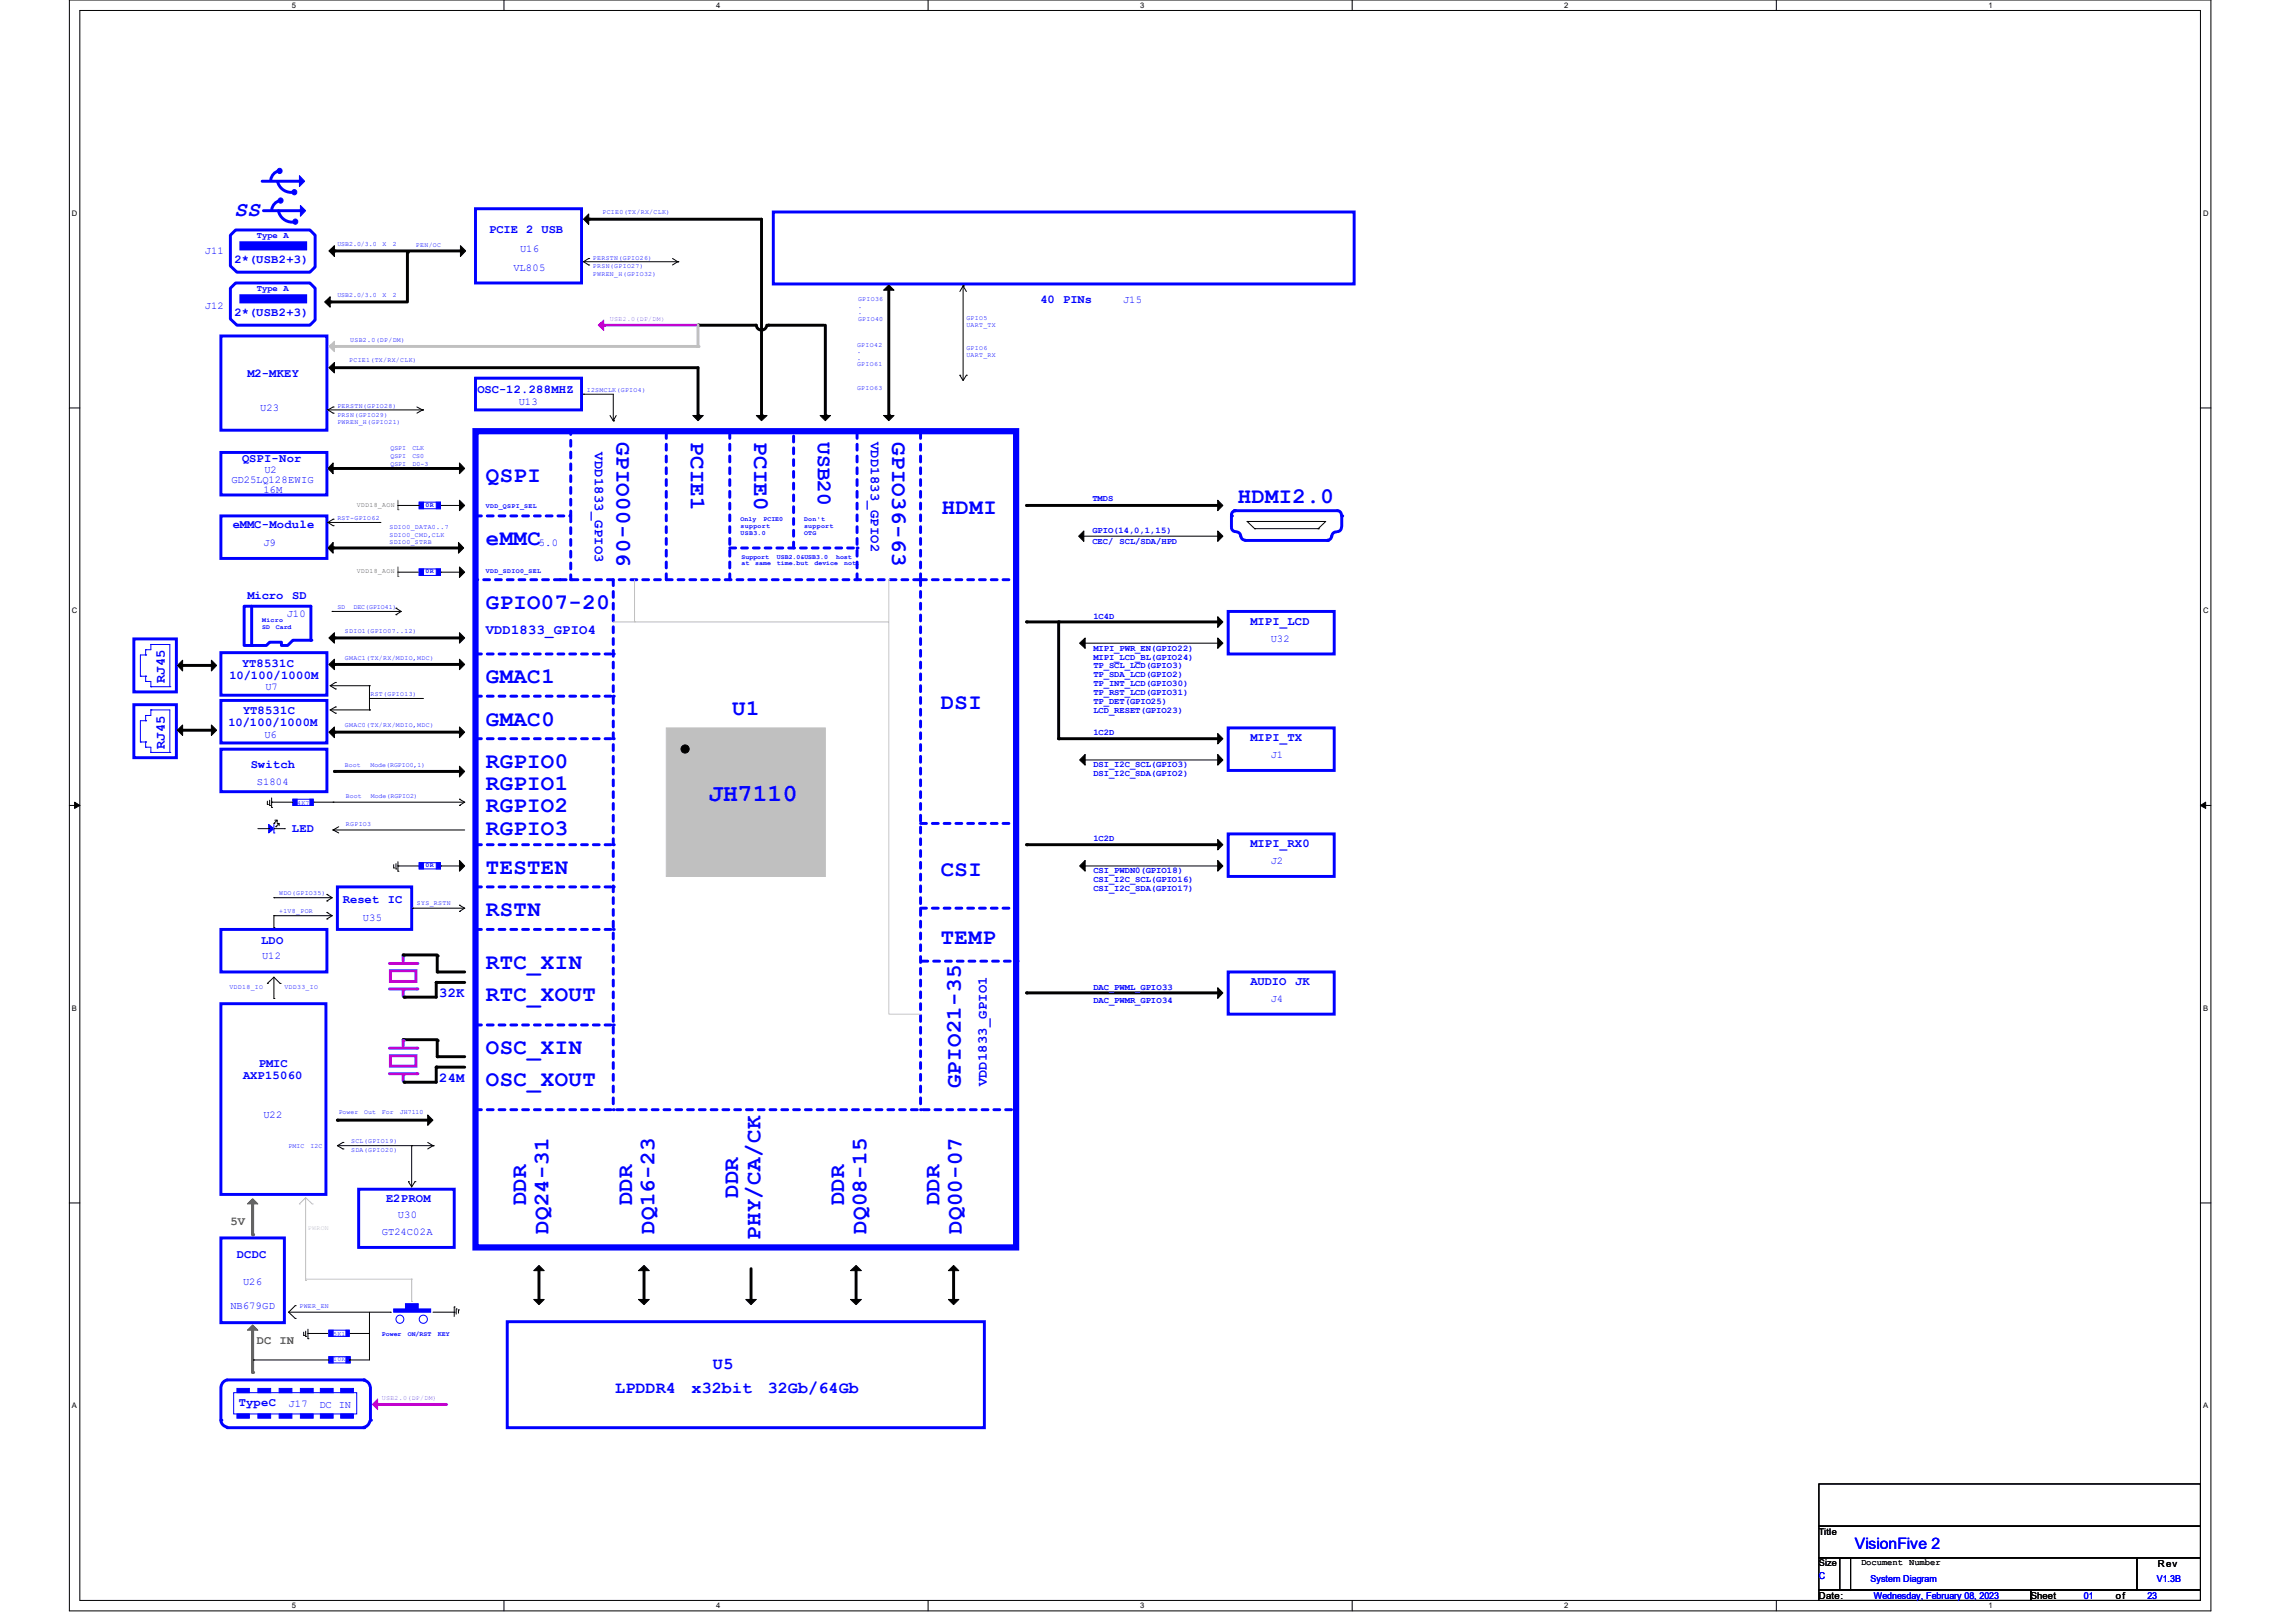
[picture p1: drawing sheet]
<svg xmlns="http://www.w3.org/2000/svg" width="297mm" height="210mm" viewBox="0 0 297 210" stroke-linecap="round" stroke-linejoin="round" font-family="sans-serif">
<defs><g id="words">
<text font-size="3.2" fill="#00f" x="91.7" y="103.7">JH7110</text>
<g font-size="2.9" fill="#00f">
<text x="79.8" y="57.2" transform="rotate(90 79.8 57.2)">GPIO00-06</text>
<text x="89.4" y="57.2" transform="rotate(90 89.4 57.2)">PCIE1</text>
<text x="97.6" y="57.2" transform="rotate(90 97.6 57.2)">PCIE0</text>
<text x="115.4" y="57.2" transform="rotate(90 115.4 57.2)">GPIO36-63</text>
<text x="62.9" y="62.3">QSPI</text>
<text x="160.1" y="65.1">HDMI2.0</text>
<text x="62.9" y="70.6">eMMC</text>
<text x="121.8" y="66.5">HDMI</text>
<text x="62.9" y="78.8">GPIO07-20</text>
<text x="62.9" y="88.4">GMAC1</text>
<text x="62.9" y="93.9">GMAC0</text>
<text x="94.7" y="92.5">U1</text>
<text x="121.7" y="91.7">DSI</text>
<text x="62.9" y="99.4">RGPIO0</text>
<text x="62.9" y="102.2">RGPIO1</text>
<text x="62.9" y="105.1">RGPIO2</text>
<text x="62.9" y="108">RGPIO3</text>
<text x="62.9" y="113.1">TESTEN</text>
<text x="121.7" y="113.4">CSI</text>
<text x="62.9" y="118.6">RSTN</text>
<text x="62.9" y="125.4">RTC_XIN</text>
<text x="121.7" y="122.1">TEMP</text>
<text x="62.9" y="129.5">RTC_XOUT</text>
<text x="62.9" y="136.4">OSC_XIN</text>
<text x="62.9" y="140.5">OSC_XOUT</text>
<text x="124.3" y="140.8" transform="rotate(-90 124.3 140.8)">GPIO21-35</text>
<text x="68.1" y="156" transform="rotate(-90 68.1 156)">DDR</text>
<text x="81.8" y="156" transform="rotate(-90 81.8 156)">DDR</text>
<text x="95.5" y="155" transform="rotate(-90 95.5 155)">DDR</text>
<text x="109.2" y="156" transform="rotate(-90 109.2 156)">DDR</text>
<text x="121.5" y="156" transform="rotate(-90 121.5 156)">DDR</text>
<text x="71" y="159.6" transform="rotate(-90 71 159.6)">DQ24-31</text>
<text x="84.7" y="159.6" transform="rotate(-90 84.7 159.6)">DQ16-23</text>
<text x="98.4" y="160.4" transform="rotate(-90 98.4 160.4)">PHY/CA/CK</text>
<text x="112.1" y="159.6" transform="rotate(-90 112.1 159.6)">DQ08-15</text>
<text x="124.4" y="159.6" transform="rotate(-90 124.4 159.6)">DQ00-07</text>
</g>
<g font-size="2.7" fill="#00f">
<text x="30.4" y="27.9">SS</text>
<text x="105.8" y="57.2" transform="rotate(90 105.8 57.2)">USB20</text>
</g>
<g font-size="2.2" fill="#00f">
<text x="92.2" y="177.2">U5</text>
<text x="79.6" y="180.2">LPDDR4</text>
<text x="89.5" y="180.2">x32bit</text>
<text x="99.3" y="180.2">32Gb/64Gb</text>
</g>
<text font-size="2" fill="#00f" x="239.9" y="200.5">VisionFive 2</text>
<g font-size="1.8" fill="#00f">
<text x="77" y="58.5" transform="rotate(90 77 58.5)">VDD1833_GPIO3</text>
<text x="112.6" y="57.2" transform="rotate(90 112.6 57.2)">VDD1833_GPIO2</text>
<text x="62.9" y="82">VDD1833_GPIO4</text>
<text x="21.3" y="88.4" transform="rotate(-90 21.3 88.4)">RJ45</text>
<text x="21.3" y="96.9" transform="rotate(-90 21.3 96.9)">RJ45</text>
<text x="56.8" y="129.1">32K</text>
<text x="56.8" y="140">24M</text>
<text x="127.6" y="140.6" transform="rotate(-90 127.6 140.6)">VDD1833_GPIO1</text>
</g>
<g font-size="1.6" fill="#00f">
<text x="30.4" y="34">2*(USB2+3)</text>
<text x="63.3" y="30.2">PCIE 2 USB</text>
<text x="30.4" y="40.9">2*(USB2+3)</text>
<text x="134.6" y="39.2">40</text>
<text x="137.5" y="39.2">PINs</text>
<text x="32" y="48.7">M2-MKEY</text>
<text x="61.8" y="50.9">OSC-12.288MHZ</text>
<text x="31.3" y="59.8">QSPI-Nor</text>
<text x="30.1" y="68.3">eMMC-Module</text>
<text x="32" y="77.5">Micro</text>
<text x="37.8" y="77.5">SD</text>
<text x="161.8" y="80.8">MIPI_LCD</text>
<text x="29.7" y="87.8">10/100/1000M</text>
<text x="31.3" y="86.3">YT8531C</text>
<text x="29.5" y="94">10/100/1000M</text>
<text x="31.5" y="92.5">YT8531C</text>
<text x="161.8" y="95.9">MIPI_TX</text>
<text x="32.4" y="99.4">Switch</text>
<text x="37.8" y="107.7">LED</text>
<text x="161.8" y="109.6">MIPI_RX0</text>
<text x="44.4" y="116.9">Reset</text>
<text x="50.2" y="116.9">IC</text>
<text x="33.8" y="122.1">LDO</text>
<text x="161.8" y="127.4">AUDIO</text>
<text x="167.6" y="127.4">JK</text>
<text x="31.5" y="139.6">AXP15060</text>
<text x="33.5" y="138">PMIC</text>
<text x="50" y="155.6">E2PROM</text>
<text x="30.6" y="162.8">DCDC</text>
<text x="30.9" y="181.9">TypeC</text>
</g>
<g font-size="1.6" fill="#f00">
<text x="29.8" y="158.5">5V</text>
<text x="33.2" y="173.9">DC IN</text>
</g>
<g font-size="1.4" fill="#00f">
<text x="26.5" y="32.8">J11</text>
<text x="66.4" y="35">VL805</text>
<text x="67.3" y="32.6">U16</text>
<text x="26.5" y="40">J12</text>
<text x="145.3" y="39.2">J15</text>
<text x="33.7" y="53.1">U23</text>
<text x="67.1" y="52.4">U13</text>
<text x="29.9" y="62.4">GD25LQ128EWIG</text>
<text x="34.1" y="63.8">16M</text>
<text x="34.2" y="61.2">U2</text>
<text x="34.1" y="70.7">J9</text>
<text x="69.7" y="70.7">5.0</text>
<text x="37.1" y="79.8">J10</text>
<text x="164.4" y="83">U32</text>
<text x="34.3" y="89.3">U7</text>
<text x="34.2" y="95.5">U6</text>
<text x="33.2" y="101.5">S1804</text>
<text x="164.4" y="98.1">J1</text>
<text x="164.4" y="111.8">J2</text>
<text x="46.9" y="119.2">U35</text>
<text x="33.9" y="124">U12</text>
<text x="164.4" y="129.6">J4</text>
<text x="34.1" y="144.6">U22</text>
<text x="49.4" y="159.8">GT24C02A</text>
<text x="51.5" y="157.6">U30</text>
<text x="31.5" y="166.3">U26</text>
<text x="29.8" y="169.4">NB679GD</text>
<text x="37.3" y="182">J17</text>
<text x="41.3" y="182.2">DC IN</text>
</g>
<g font-size="1.2">
<text x="235.3" y="198.6">Title</text>
<text x="235.3" y="202.7">Size</text>
<text x="279.1" y="202.7">Rev</text>
<text x="235.3" y="206.9">Date:</text>
<text x="262.7" y="206.9">Sheet</text>
<text x="273.7" y="206.9">of</text>
</g>
<g font-size="1.2" fill="#00f">
<text x="235.3" y="204.4">C</text>
<text x="242" y="204.7">System Diagram</text>
<text x="242.4" y="206.9">Wednesday, February 08, 2023</text>
<text x="269.6" y="206.9">01</text>
<text x="277.8" y="206.9">23</text>
<text x="279" y="204.7">V1.3B</text>
</g>
<g font-size="1.1" fill="#00f">
<text x="33.2" y="30.9">Type A</text>
<text x="33.2" y="37.7">Type A</text>
<text x="141.3" y="64.9">TMDS</text>
<text x="141.3" y="69">GPIO(14,0,1,15)</text>
<text x="141.3" y="70.4">CEC/ SCL/SDA/HPD</text>
<text x="141.4" y="80.1">1C4D</text>
<text x="141.4" y="84.2">MIPI_PWR_EN(GPIO22)</text>
<text x="141.4" y="85.3">MIPI_LCD_BL(GPIO24)</text>
<text x="141.4" y="86.5">TP_SCL_LCD(GPIO3)</text>
<text x="141.4" y="87.6">TP_SDA_LCD(GPIO2)</text>
<text x="141.4" y="88.8">TP_INT_LCD(GPIO30)</text>
<text x="141.4" y="89.9">TP_RST_LCD(GPIO31)</text>
<text x="141.4" y="91.1">TP_DET(GPIO25)</text>
<text x="141.4" y="92.2">LCD_RESET(GPIO23)</text>
<text x="141.4" y="95.2">1C2D</text>
<text x="141.4" y="99.3">DSI_I2C_SCL(GPIO3)</text>
<text x="141.4" y="100.5">DSI_I2C_SDA(GPIO2)</text>
<text x="141.4" y="113">CSI_PWDN0(GPIO18)</text>
<text x="141.4" y="108.9">1C2D</text>
<text x="141.4" y="114.2">CSI_I2C_SCL(GPIO16)</text>
<text x="141.4" y="115.3">CSI_I2C_SDA(GPIO17)</text>
<text x="141.4" y="128.1">DAC_PWML_GPIO33</text>
<text x="141.4" y="129.8">DAC_PWMR_GPIO34</text>
</g>
<text font-size="1.1" x="240.7" y="202.6">Document Number</text>
<g font-size="1">
<text x="37.8" y="1">5</text>
<text x="92.6" y="1">4</text>
<text x="147.5" y="1">3</text>
<text x="202.4" y="1">2</text>
<text x="257.2" y="1">1</text>
<text x="9.3" y="27.9">D</text>
<text x="285" y="27.9">D</text>
<text x="9.3" y="79.4">C</text>
<text x="285" y="79.4">C</text>
<text x="9.3" y="130.8">B</text>
<text x="285" y="130.8">B</text>
<text x="9.3" y="182.2">A</text>
<text x="285" y="182.2">A</text>
<text x="37.8" y="208.1">5</text>
<text x="92.6" y="208.1">4</text>
<text x="147.5" y="208.1">3</text>
<text x="202.4" y="208.1">2</text>
<text x="257.2" y="208.1">1</text>
</g>
<g font-size=".8" fill="#00f">
<text x="77.9" y="27.7">PCIE0(TX/RX/CLK)</text>
<text x="43.6" y="31.8">USB2.0/3.0</text>
<text x="49.5" y="31.8">X</text>
<text x="50.8" y="31.8">2</text>
<text x="53.8" y="32">PEN/OC</text>
<text x="76.7" y="33.6">PERSTN(GPIO26)</text>
<text x="76.7" y="34.7">PRSN(GPIO27)</text>
<text x="76.7" y="35.7">PWREN_H(GPIO32)</text>
<text x="43.6" y="38.4">USB2.0/3.0</text>
<text x="49.5" y="38.4">X</text>
<text x="50.8" y="38.4">2</text>
<text x="111" y="39">GPIO36</text>
<text x="111" y="39.8">.</text>
<text x="111" y="40.7">.</text>
<text x="111" y="41.5">GPIO40</text>
<text x="125" y="41.4">GPIO5</text>
<text x="45.2" y="46.9">PCIE1(TX/RX/CLK)</text>
<text x="45.3" y="44.2">USB2.0(DP/DM)</text>
<text x="110.9" y="44.9">GPIO42</text>
<text x="110.9" y="45.7">.</text>
<text x="110.9" y="46.6">.</text>
<text x="110.9" y="47.4">GPIO61</text>
<text x="125" y="42.3">UART_TX</text>
<text x="125" y="45.3">GPIO6</text>
<text x="125" y="46.1">UART_RX</text>
<text x="43.6" y="52.8">PERSTN(GPIO28)</text>
<text x="43.6" y="53.9">PRSN(GPIO29)</text>
<text x="75.9" y="50.8">I2SMCLK(GPIO4)</text>
<text x="110.9" y="50.5">GPIO63</text>
<text x="43.6" y="54.9">PWREN_H(GPIO21)</text>
<text x="50.5" y="58.3">QSPI</text>
<text x="50.5" y="59.3">QSPI</text>
<text x="53.3" y="58.3">CLK</text>
<text x="53.3" y="59.3">CS0</text>
<text x="50.5" y="60.2">QSPI</text>
<text x="53.4" y="60.2">D0-3</text>
<text x="55" y="65.6">0R</text>
<text x="62.9" y="65.7">VDD_QSPI_SEL</text>
<text x="43.6" y="67.4">RST-GPIO62</text>
<text x="50.4" y="70.4">SDIO0_STRB</text>
<text x="50.4" y="68.5">SDIO0_DATA0..7</text>
<text x="50.4" y="69.4">SDIO0_CMD,CLK</text>
<text x="95.8" y="67.5">Only</text>
<text x="95.8" y="68.3">support</text>
<text x="95.8" y="69.2">USB3.0</text>
<text x="98.8" y="67.5">PCIE0</text>
<text x="104" y="67.5">Don't</text>
<text x="104" y="68.3">support</text>
<text x="104" y="69.2">OTG</text>
<text x="55" y="74.2">0R</text>
<text x="62.9" y="74.1">VDD_SDIO0_SEL</text>
<text x="95.9" y="72.3">Support</text>
<text x="95.9" y="73.2">at</text>
<text x="97.7" y="73.2">same</text>
<text x="100.5" y="73.2">time.but</text>
<text x="100.5" y="72.3">USB2.0&amp;USB3.0</text>
<text x="105.4" y="73.2">device</text>
<text x="108.2" y="72.3">host</text>
<text x="109.2" y="73.2">not.</text>
<text x="33.9" y="80.5">Micro</text>
<text x="33.9" y="81.4">SD</text>
<text x="35.7" y="81.4">Card</text>
<text x="43.6" y="78.9">SD</text>
<text x="44.6" y="81.9">SDIO1(GPIO07..12)</text>
<text x="45.7" y="78.9">DEC(GPIO41)</text>
<text x="44.6" y="85.3">GMAC1(TX/RX/MDIO,MDC)</text>
<text x="44.6" y="94.1">GMAC0(TX/RX/MDIO,MDC)</text>
<text x="47.9" y="90">RST(GPIO13)</text>
<text x="44.6" y="99.2">Boot</text>
<text x="47.9" y="99.2">Mode(RGPIO0,1)</text>
<text x="38.4" y="104.1">4K7</text>
<text x="44.7" y="103.3">Boot</text>
<text x="44.7" y="106.8">RGPIO3</text>
<text x="48" y="103.3">Mode(RGPIO2)</text>
<text x="55" y="112.2">0R</text>
<text x="36.1" y="118.1">+1V8_POR</text>
<text x="36.1" y="115.8">WDO(GPIO35)</text>
<text x="53.9" y="117.1">SYS_RSTN</text>
<text x="29.7" y="128">VDD18_IO</text>
<text x="36.8" y="128">VDD33_IO</text>
<text x="37.3" y="148.5">PMIC</text>
<text x="40.2" y="148.5">I2C</text>
<text x="43.8" y="144.2">Power</text>
<text x="45.4" y="147.9">SCL(GPIO19)</text>
<text x="45.4" y="149.1">SDA(GPIO20)</text>
<text x="47.1" y="144.2">Out</text>
<text x="49.4" y="144.2">For</text>
<text x="51.7" y="144.2">JH7110</text>
<text x="38.7" y="169.3">PWER_EN</text>
<text x="43.1" y="172.8">5K1</text>
<text x="49.4" y="172.8">Power</text>
<text x="52.7" y="172.8">ON/RST</text>
<text x="56.6" y="172.8">KEY</text>
<text x="43.1" y="176.1">10K</text>
</g>
<g font-size=".8" fill="#f0f">
<text x="78.9" y="41.6">USB2.0(DP/DM)</text>
<text x="49.4" y="181.2">USB2.0(DP/DM)</text>
</g>
<g font-size=".8" fill="#f00">
<text x="46.1" y="65.6">VDD18_AON</text>
<text x="46.1" y="74.2">VDD18_AON</text>
</g>
</g></defs>
<path d="M9 0h277v208.4h-277zM10.3 1.4h274.3v205.7h-274.3z" fill="none" stroke="#000" stroke-width=".13"/>
<g fill="#fff">
<path d="M37.8 .1h.5v1.1h-.5z"/>
<path d="M37.8 207.2h.5v1.1h-.5z"/>
</g>
<path d="M65.2 0v1.4M65.2 207.1v1.3" fill="none" stroke="#000" stroke-width=".13"/>
<g fill="#fff">
<path d="M92.6 .1h.6v1.1h-.6z"/>
<path d="M92.6 207.2h.6v1.1h-.6z"/>
</g>
<path d="M120.1 0v1.4M120.1 207.1v1.3" fill="none" stroke="#000" stroke-width=".13"/>
<g fill="#fff">
<path d="M147.5 .1h.5v1.1h-.5z"/>
<path d="M147.5 207.2h.5v1.1h-.5z"/>
</g>
<path d="M174.9 0v1.4M174.9 207.1v1.3" fill="none" stroke="#000" stroke-width=".13"/>
<g fill="#fff">
<path d="M202.4 .1h.5v1.1h-.5z"/>
<path d="M202.4 207.2h.5v1.1h-.5z"/>
</g>
<path d="M229.8 0v1.4M229.8 207.1v1.3" fill="none" stroke="#000" stroke-width=".13"/>
<g fill="#fff">
<path d="M257.2 .1h.6v1.1h-.6z"/>
<path d="M257.2 207.2h.6v1.1h-.6z"/>
<path d="M9.3 27.1h.7v1.1h-.7z"/>
<path d="M285 27.1h.7v1.1h-.7z"/>
<path d="M9.3 78.5h.7v1.1h-.7z"/>
<path d="M285 78.5h.7v1.1h-.7z"/>
</g>
<path d="M9 52.8h1.3M284.6 52.8h1.4" fill="none" stroke="#000" stroke-width=".13"/>
<g fill="#fff">
<path d="M9.3 129.9h.6v1.1h-.6z"/>
<path d="M285 129.9h.6v1.1h-.6z"/>
</g>
<path d="M9 104.2h1.3M284.6 104.2h1.4" fill="none" stroke="#000" stroke-width=".13"/>
<path d="M9.7 103.8l.6 .4-.6 .4zM284.6 104.2l.7-.4v.8z" fill="#000" stroke="#000" stroke-width=".13"/>
<g fill="#fff">
<path d="M9.3 181.4h.6v1.1h-.6z"/>
<path d="M285 181.4h.6v1.1h-.6z"/>
</g>
<path d="M9 155.7h1.3M284.6 155.7h1.4" fill="none" stroke="#000" stroke-width=".13"/>
<path d="M94.4 70.9h16.5" fill="none" stroke="#00f" stroke-width=".38" stroke-dasharray=".8"/>
<circle cx="110.9" cy="70.9" r=".19" fill="#00f" stroke-dasharray=".8"/>
<circle cx="89.6" cy="97.6" r=".67" fill="#400000" stroke="#400000" stroke-width=".13"/>
<path d="M65.6 171h61.7v13.7h-61.7z" fill="none" stroke="#00f" stroke-width=".38"/>
<path d="M73.8 66.8v8.2" fill="none" stroke="#00f" stroke-width=".38" stroke-dasharray=".8"/>
<circle cx="73.8" cy="75" r=".19" fill="#00f" stroke-dasharray=".8"/>
<path d="M61.5 66.8h12.3v-11M86.2 75v-19.2" fill="none" stroke="#00f" stroke-width=".38" stroke-dasharray=".8"/>
<circle cx="86.2" cy="55.8" r=".19" fill="#00f" stroke-dasharray=".8"/>
<path d="M61.5 55.8h69.9v105.6h-69.9z" fill="none" stroke="#00f" stroke-width=".8"/>
<path d="M94.4 75v-19.2" fill="none" stroke="#00f" stroke-width=".38" stroke-dasharray=".8"/>
<circle cx="94.4" cy="55.8" r=".19" fill="#00f" stroke-dasharray=".8"/>
<path d="M110.9 75v-19.2" fill="none" stroke="#00f" stroke-width=".38" stroke-dasharray=".8"/>
<circle cx="110.9" cy="55.8" r=".19" fill="#00f" stroke-dasharray=".8"/>
<path d="M102.7 70.9v-15.1" fill="none" stroke="#00f" stroke-width=".38" stroke-dasharray=".8"/>
<circle cx="102.7" cy="55.8" r=".19" fill="#00f" stroke-dasharray=".8"/>
<path d="M61.5 84.6h17.8" fill="none" stroke="#00f" stroke-width=".38" stroke-dasharray=".8"/>
<circle cx="79.3" cy="84.6" r=".19" fill="#00f" stroke-dasharray=".8"/>
<path d="M79.3 75v68.6" fill="none" stroke="#00f" stroke-width=".38" stroke-dasharray=".8"/>
<circle cx="79.3" cy="143.6" r=".19" fill="#00f" stroke-dasharray=".8"/>
<path d="M119.1 75v-19.2" fill="none" stroke="#00f" stroke-width=".38" stroke-dasharray=".8"/>
<circle cx="119.1" cy="55.8" r=".19" fill="#00f" stroke-dasharray=".8"/>
<path d="M61.5 90.1h17.8" fill="none" stroke="#00f" stroke-width=".38" stroke-dasharray=".8"/>
<circle cx="79.3" cy="90.1" r=".19" fill="#00f" stroke-dasharray=".8"/>
<path d="M72.5 75h-11" fill="none" stroke="#00f" stroke-width=".38" stroke-dasharray=".8"/>
<circle cx="61.5" cy="75" r=".19" fill="#00f" stroke-dasharray=".8"/>
<path d="M61.5 95.6h17.8" fill="none" stroke="#00f" stroke-width=".38" stroke-dasharray=".8"/>
<circle cx="79.3" cy="95.6" r=".19" fill="#00f" stroke-dasharray=".8"/>
<path d="M61.5 120.3h17.8" fill="none" stroke="#00f" stroke-width=".38" stroke-dasharray=".8"/>
<circle cx="79.3" cy="120.3" r=".19" fill="#00f" stroke-dasharray=".8"/>
<path d="M61.5 109.3h17.8" fill="none" stroke="#00f" stroke-width=".38" stroke-dasharray=".8"/>
<circle cx="79.3" cy="109.3" r=".19" fill="#00f" stroke-dasharray=".8"/>
<path d="M119.1 75h12.3" fill="none" stroke="#00f" stroke-width=".38" stroke-dasharray=".8"/>
<circle cx="131.4" cy="75" r=".19" fill="#00f" stroke-dasharray=".8"/>
<path d="M61.5 114.8h17.8" fill="none" stroke="#00f" stroke-width=".38" stroke-dasharray=".8"/>
<circle cx="79.3" cy="114.8" r=".19" fill="#00f" stroke-dasharray=".8"/>
<path d="M119.1 75v68.6" fill="none" stroke="#00f" stroke-width=".38" stroke-dasharray=".8"/>
<circle cx="119.1" cy="143.6" r=".19" fill="#00f" stroke-dasharray=".8"/>
<path d="M72.5 75h46.6" fill="none" stroke="#00f" stroke-width=".38" stroke-dasharray=".8"/>
<circle cx="119.1" cy="75" r=".19" fill="#00f" stroke-dasharray=".8"/>
<path d="M61.5 132.6h17.8" fill="none" stroke="#00f" stroke-width=".38" stroke-dasharray=".8"/>
<circle cx="79.3" cy="132.6" r=".19" fill="#00f" stroke-dasharray=".8"/>
<path d="M119.1 117.5h12.3" fill="none" stroke="#00f" stroke-width=".38" stroke-dasharray=".8"/>
<circle cx="131.4" cy="117.5" r=".19" fill="#00f" stroke-dasharray=".8"/>
<path d="M61.5 143.6h69.9" fill="none" stroke="#00f" stroke-width=".38" stroke-dasharray=".8"/>
<circle cx="131.4" cy="143.6" r=".19" fill="#00f" stroke-dasharray=".8"/>
<path d="M119.3 124.4h12.3" fill="none" stroke="#00f" stroke-width=".38" stroke-dasharray=".8"/>
<circle cx="131.6" cy="124.4" r=".19" fill="#00f" stroke-dasharray=".8"/>
<path d="M119.1 106.6h12.3" fill="none" stroke="#00f" stroke-width=".38" stroke-dasharray=".8"/>
<circle cx="131.4" cy="106.6" r=".19" fill="#00f" stroke-dasharray=".8"/>
<path d="M82.1 75v5.5M115 75h.1M115 75v5.5M79.3 80.5h35.7v50.7h4.1M82.1 80.5h.1" fill="none" stroke="#c0c0c0" stroke-width=".13"/>
<path d="M86.2 94.2h20.6v19.2h-20.6z" fill-rule="evenodd" fill="#c0c0c0" stroke="#c0c0c0" stroke-width=".13"/>
<g fill="#000" stroke="#000" stroke-width=".13">
<path d="M43.1 59.9v1.4l-.7-.7z" fill-rule="evenodd"/>
<path d="M59.4 59.9l.7 .7-.7 .7z" fill-rule="evenodd"/>
<path d="M89.6 53.8h1.4l-.7 .6z" fill-rule="evenodd"/>
<path d="M97.8 53.8h1.4l-.7 .6z" fill-rule="evenodd"/>
<path d="M106.1 53.8h1.3l-.6 .6z" fill-rule="evenodd"/>
<path d="M114.3 53.8h1.4l-.7 .6z" fill-rule="evenodd"/>
<path d="M43.1 70.2v1.4l-.7-.7z" fill-rule="evenodd"/>
<path d="M59.3 70.2l.7 .7-.7 .7z" fill-rule="evenodd"/>
<path d="M59.4 64.7l.7 .7-.7 .7z" fill-rule="evenodd"/>
<path d="M59.4 73.4l.7 .6-.7 .7z" fill-rule="evenodd"/>
<path d="M42.5 82.5l.8-.6v1.3z" fill-rule="evenodd"/>
<path d="M42.5 86l.8-.7v1.4z" fill-rule="evenodd"/>
<path d="M42.5 94.7l.8-.6v1.4z" fill-rule="evenodd"/>
<path d="M59.4 81.9l.7 .6-.7 .7z" fill-rule="evenodd"/>
<path d="M59.4 85.3l.7 .7-.7 .7z" fill-rule="evenodd"/>
<path d="M59.4 94.1l.7 .6-.7 .8z" fill-rule="evenodd"/>
<path d="M59.4 99.1l.7 .7-.7 .7z" fill-rule="evenodd"/>
<path d="M59.4 111.3l.7 .8-.7 .6z" fill-rule="evenodd"/>
<path d="M69 164.4l.7-.7 .7 .7z" fill-rule="evenodd"/>
<path d="M69 168.1h1.4l-.7 .7z" fill-rule="evenodd"/>
<path d="M82.6 168.1h1.4l-.7 .7z" fill-rule="evenodd"/>
<path d="M82.6 164.4l.7-.7 .7 .7z" fill-rule="evenodd"/>
<path d="M96.5 168.1h1.3l-.6 .7z" fill-rule="evenodd"/>
<path d="M110 164.4l.7-.7 .7 .7z" fill-rule="evenodd"/>
<path d="M110 168.1h1.4l-.7 .7z" fill-rule="evenodd"/>
<path d="M122.7 164.4l.7-.7 .6 .7z" fill-rule="evenodd"/>
<path d="M122.7 168.1h1.3l-.6 .7z" fill-rule="evenodd"/>
<circle cx="88.6" cy="96.9" r=".53"/>
</g>
<g fill="none" stroke="#000" stroke-width=".38">
<path d="M98.5 28.4v25.4M115 37.4v16.4M90.3 47.6v6.2M106.8 42.1v11.7M43.1 60.6h16.3M43.1 70.9h16.2M43.3 82.5h16.1M43.3 86h16.1M43.3 94.7h16.1M43.3 99.8h16.1M56.6 125.8h3.5M69.7 164.2v4.1"/>
<path d="M83.3 164.2v4.1M97.2 164.2v4.1M110.7 164.2v4.1M123.4 164.2v4.1"/>
</g>
<g fill="#000">
<circle cx="90.3" cy="53.8" r=".19"/>
<circle cx="98.5" cy="53.8" r=".19"/>
<circle cx="106.8" cy="53.8" r=".19"/>
<circle cx="115" cy="53.8" r=".19"/>
<circle cx="43.1" cy="60.6" r=".19"/>
<circle cx="43.1" cy="70.9" r=".19"/>
<circle cx="43.3" cy="99.8" r=".19"/>
<circle cx="43.3" cy="86" r=".19"/>
<circle cx="43.3" cy="94.7" r=".19"/>
<circle cx="43.3" cy="82.5" r=".19"/>
<circle cx="56.6" cy="125.8" r=".19"/>
<circle cx="69.7" cy="168.3" r=".19"/>
<circle cx="83.3" cy="168.3" r=".19"/>
<circle cx="97.2" cy="168.3" r=".19"/>
<circle cx="110.7" cy="168.3" r=".19"/>
<circle cx="123.4" cy="168.3" r=".19"/>
</g>
<path d="M28.6 58.5h13.7v5.6h-13.7zM28.6 66.8h13.7v5.5h-13.7zM28.6 84.5h13.7v5.5h-13.7zM28.6 90.6h13.7v5.5h-13.7zM28.6 96.9h13.7v5.5h-13.7z" fill="none" stroke="#00f" stroke-width=".38"/>
<g fill="#00f" stroke="#00f" stroke-width=".13">
<path d="M56.4 65h.6v.8h-.6z" fill-rule="evenodd"/>
<path d="M54.2 65h.6v.8h-.6z" fill-rule="evenodd"/>
<path d="M56.4 73.6h.6v.9h-.6z" fill-rule="evenodd"/>
<path d="M54.2 73.6h.6v.9h-.6z" fill-rule="evenodd"/>
<path d="M34.8 106.7l.6 .5-.6 .6z" fill-rule="evenodd"/>
<path d="M56.4 111.6h.6v.8h-.6z" fill-rule="evenodd"/>
<path d="M54.2 111.6h.6v.8h-.6z" fill-rule="evenodd"/>
</g>
<g fill="none" stroke="#000" stroke-width=".13">
<path d="M42.4 67.6l.7 .4M42.4 67.6h6.7M43.1 67.2h.1M43.1 68h.1M43.1 67.2l-.7 .4M49.1 67.6h.1M51.5 65.4h.1M51.5 74h.1M51.5 65.4h2.7M51.5 74h2.7M57 65.4h.1M57 74h.1"/>
<path d="M57 65.4h2.4M57 74h2.4M33.4 107.2h1.4M34.8 107.2h.1M35.4 106.6h.1M35.4 107.2h1.4M35.6 106.1h.3v.3M35.7 107h.1M35.9 106.6h.2v.2M35.9 106.1l-.5 .5M36.1 106.6l-.4 .4M36.8 107.2h.1"/>
<path d="M43.1 103.8h.1M43.1 107.4h.1M43.1 103.8h17M43.1 107.4h17M43.1 107.4l.7 .4M43.8 107l-.7 .4M50.9 112.3h.1M50.9 111.9v.4M51.2 112.4h.1M51.2 111.8v.6M51.5 112.1h.1M51.5 112.7h.1"/>
<path d="M51.5 112.1h2.7M51.5 111.5v1.2M57 112.1h.1M57 112.1h2.4M59.4 103.4h.1M59.4 104.2h.1M59.4 103.4l.7 .4M60.1 103.8l-.7 .4"/>
</g>
<path d="M54.2 65h2.8v.8h-2.8zM54.2 73.6h2.8v.9h-2.8zM35.4 107.8h.1M35.4 106.7v1.1M54.2 111.6h2.8v.8h-2.8z" fill="none" stroke="#00f" stroke-width=".13"/>
<path d="M51.5 66h.1M51.5 74.6h.1M51.5 64.7v1.3M51.5 73.4v1.2" fill="none" stroke="#f00" stroke-width=".13"/>
<path d="M50.4 124.7h3.5M50.5 125.6h3.3v1.4h-3.3z" fill="none" stroke="#8000ff" stroke-width=".38"/>
<circle cx="53.9" cy="124.7" r=".19" fill="#8000ff"/>
<path d="M52.2 123.7v.7" fill="none" stroke="#8000ff" stroke-width=".38"/>
<circle cx="52.2" cy="123.7" r=".19" fill="#8000ff"/>
<path d="M52.2 128.1v.8" fill="none" stroke="#8000ff" stroke-width=".38"/>
<circle cx="52.2" cy="128.1" r=".19" fill="#8000ff"/>
<path d="M56.4 127.1h3.7M56.6 123.7v1.9" fill="none" stroke="#000" stroke-width=".38"/>
<g fill="#000">
<circle cx="56.4" cy="127.1" r=".19"/>
<circle cx="56.6" cy="123.7" r=".19"/>
</g>
<path d="M50.4 128h3.5" fill="none" stroke="#8000ff" stroke-width=".38"/>
<circle cx="53.9" cy="128" r=".19" fill="#8000ff"/>
<path d="M52.2 123.6h4.4M52.3 129h4.1M56.4 138.1h3.7" fill="none" stroke="#000" stroke-width=".38"/>
<g fill="#000">
<circle cx="52.2" cy="123.6" r=".19"/>
<circle cx="52.3" cy="129" r=".19"/>
<circle cx="56.4" cy="138.1" r=".19"/>
</g>
<path d="M50.4 138.9h3.5" fill="none" stroke="#8000ff" stroke-width=".38"/>
<circle cx="53.9" cy="138.9" r=".19" fill="#8000ff"/>
<path d="M50.4 135.6h3.5" fill="none" stroke="#8000ff" stroke-width=".38"/>
<circle cx="53.9" cy="135.6" r=".19" fill="#8000ff"/>
<path d="M56.4 127.1v1.9" fill="none" stroke="#000" stroke-width=".38"/>
<circle cx="56.4" cy="127.1" r=".19" fill="#000"/>
<path d="M52.2 139.1v.8" fill="none" stroke="#8000ff" stroke-width=".38"/>
<circle cx="52.2" cy="139.1" r=".19" fill="#8000ff"/>
<path d="M52.2 134.5h4.4M56.4 138.1v1.9M56.6 136.7h3.5M56.6 134.7v1.9" fill="none" stroke="#000" stroke-width=".38"/>
<g fill="#000">
<circle cx="52.2" cy="134.5" r=".19"/>
<circle cx="56.4" cy="138.1" r=".19"/>
<circle cx="56.6" cy="134.7" r=".19"/>
<circle cx="56.6" cy="136.7" r=".19"/>
</g>
<path d="M50.5 136.6h3.3v1.4h-3.3zM52.2 134.7v.6" fill="none" stroke="#8000ff" stroke-width=".38"/>
<circle cx="52.2" cy="134.7" r=".19" fill="#8000ff"/>
<path d="M43.1 47.6h47.2M43.6 144.9h11.7M52.3 140h4.1" fill="none" stroke="#000" stroke-width=".38"/>
<g fill="#000">
<circle cx="43.1" cy="47.6" r=".19"/>
<circle cx="43.6" cy="144.9" r=".19"/>
<circle cx="52.3" cy="140" r=".19"/>
</g>
<path d="M28.6 43.5h13.7v12.2h-13.7zM43.6 114.8h9.7v5.5h-9.7zM28.6 129.9h13.6v24.7h-13.6zM28.6 120.3h13.7v5.5h-13.7z" fill="none" stroke="#00f" stroke-width=".38"/>
<g fill="none" stroke="#000" stroke-width=".13">
<path d="M42.7 88.7l.7 .5M42.7 88.7h5.1M42.7 91.9l.7 .4M42.7 91.9h5.1M43.4 88.3h.1M43.4 89.2h.1M43.4 91.5h.1M43.4 92.3h.1M43.4 88.3l-.7 .4M43.4 91.5l-.7 .4M47.8 88.7h.1M47.8 91.9h.1"/>
<path d="M47.8 88.7v3.2M47.8 90.4h6.9M54.7 90.4h.1M35.4 118.5h.1M35.4 118.5v1.5M35.4 118.5h7.6M42.3 118.1h.1M42.3 118.9h.1M42.3 118.1l.7 .4M43 118.5l-.7 .4M53.4 117.5h.1M53.4 117.5h6.7"/>
<path d="M59.4 117.1h.1M59.4 117.9h.1M59.4 117.1l.7 .4M60.1 117.5l-.7 .4M34.6 127.3h.1M35.4 129.2h.1M35.4 120h.1M35.4 126.4v2.8M35.4 126.4l-.8 .9M35.4 126.4l.8 .9M36.2 127.3h.1M43.6 148.3l.8 .4"/>
<path d="M43.6 148.3h12.4M44.4 147.8h.1M44.4 148.7h.1M44.4 147.8l-.8 .5M55.3 147.8l.7 .5M56 148.3h.1M56 148.3l-.7 .4"/>
</g>
<g fill="#000" stroke="#000" stroke-width=".13">
<path d="M42.5 47.6l.8-.7v1.4z" fill-rule="evenodd"/>
<path d="M55.3 144.3l.7 .6-.7 .7z" fill-rule="evenodd"/>
</g>
<path d="M43.3 44.8h47" fill="none" stroke="#c0c0c0" stroke-width=".38"/>
<circle cx="43.3" cy="44.8" r=".19" fill="#c0c0c0"/>
<path d="M42.5 44.8l.8-.6v1.3z" fill-rule="evenodd" fill="#c0c0c0" stroke="#c0c0c0" stroke-width=".13"/>
<path d="M78.1 42.1h12.2" fill="none" stroke="#f0f" stroke-width=".38"/>
<circle cx="78.1" cy="42.1" r=".19" fill="#f0f"/>
<path d="M90.3 42.1h7.5a.68 .68 0 0 0 .7 .6 .68 .68 0 0 0 .7-.6M99.4 42.1h7.2" fill="none" stroke="#000" stroke-width=".38"/>
<g fill="#000">
<circle cx="90.3" cy="42.1" r=".19"/>
<circle cx="99.4" cy="42.1" r=".19"/>
</g>
<path d="M90.3 42.1v2.7" fill="none" stroke="#c0c0c0" stroke-width=".38"/>
<circle cx="90.3" cy="44.8" r=".19" fill="#c0c0c0"/>
<g fill="none" stroke="#000" stroke-width=".13">
<path d="M75.5 33.9l.7 .4M75.5 33.9h12.2M76.2 33.4h.1M76.2 34.3h.1M76.2 33.4l-.7 .5M87 33.4l.7 .5M87.7 33.9h.1M87.7 33.9l-.7 .4M124.6 37h.1M124.6 37v12.2M124.6 37l.4 .7M124.6 37l-.4 .7"/>
<path d="M42.4 53l.7 .5M42.4 53h12.3M43.1 52.7h.1M43.1 53.5h.1M43.1 52.7l-.7 .3M53.9 52.7l.8 .3M54.7 53h.1M54.7 53l-.8 .5M75.5 51h.1M75.5 51h3.8v3.4M78.9 53.8l.4 .6M79.3 54.4h.1"/>
<path d="M79.7 53.8l-.4 .6M124.2 48.6h.1M124.2 48.6l.4 .6M125 48.6h.1M125 48.6l-.4 .6M43 79.1h.1M43 79.1h8.9M51.2 78.7h.1M51.2 79.5h.1M51.2 78.7l.7 .4M51.9 79.1l-.7 .4M35.4 116.2h.1"/>
<path d="M35.4 116.2h7.6M42.3 115.7h.1M42.3 116.6h.1M42.3 115.7l.7 .5M43 116.2l-.7 .4"/>
</g>
<path d="M61.5 27h13.7v9.6h-13.7zM100 27.4h75.2v9.3h-75.2zM61.5 48.9h13.7v4.1h-13.7zM159.3 68.3a.53 .53 0 0 0 .5 .5M160 68.8a.53 .53 0 0 1 .5 .6M161.1 69.9h10.6M172.8 68.8a.53 .53 0 0 0-.5 .6" fill="none" stroke="#00f" stroke-width=".38"/>
<path d="M42.7 39.1h10M43.3 32.5h16.3M52.7 32.6v6.3M76.2 28.4h22.3" fill="none" stroke="#000" stroke-width=".38"/>
<g fill="#000">
<circle cx="42.7" cy="39.1" r=".19"/>
<circle cx="43.3" cy="32.5" r=".19"/>
<circle cx="52.7" cy="32.6" r=".19"/>
<circle cx="76.2" cy="28.4" r=".19"/>
</g>
<g fill="#000" stroke="#000" stroke-width=".13">
<path d="M42 39.1l.7-.7v1.4z" fill-rule="evenodd"/>
<path d="M42.5 32.5l.8-.7v1.4z" fill-rule="evenodd"/>
<path d="M59.6 31.8l.6 .7-.6 .7z" fill-rule="evenodd"/>
<path d="M76.2 27.7v1.3l-.7-.6z" fill-rule="evenodd"/>
<path d="M114.3 37.5l.7-.6 .7 .6z" fill-rule="evenodd"/>
</g>
<circle cx="171.7" cy="69.9" r=".19" fill="#00f"/>
<path d="M162.3 68.4h8.2M170.5 68.4h.1" fill="none" stroke="#000" stroke-width=".13"/>
<path d="M159.3 66.8v1.4M172.3 69.4l-.1 .2-.2 .2-.3 .1" fill="none" stroke="#00f" stroke-width=".38"/>
<circle cx="159.3" cy="66.8" r=".19" fill="#00f"/>
<path d="M159.9 66.1h-.1a.53 .53 0 0 0-.5 .5M173 66.1a.53 .53 0 0 1 .5 .5M173.5 68.3l-.2 .4-.3 .1M173.6 66.8v1.4" fill="none" stroke="#00f" stroke-width=".38"/>
<path d="M161.3 67.5h.1M161.3 67.5h10.2l-1 .9M161.3 67.5l1 .9M162.3 68.4h.1M170.5 68.4h.1" fill="none" stroke="#000" stroke-width=".13"/>
<circle cx="173.6" cy="66.8" r=".19" fill="#00f"/>
<path d="M159.7 66.1h13.3" fill="none" stroke="#00f" stroke-width=".38"/>
<circle cx="159.7" cy="66.1" r=".19" fill="#00f"/>
<path d="M132.8 65.4h25M132.8 80.5h25M136.9 80.5v15.1h20.9M132.8 109.3h25M132.8 128.5h25" fill="none" stroke="#000" stroke-width=".38"/>
<g fill="#000">
<circle cx="132.8" cy="65.4" r=".19"/>
<circle cx="132.8" cy="80.5" r=".19"/>
<circle cx="136.9" cy="80.5" r=".19"/>
<circle cx="136.9" cy="95.6" r=".19"/>
<circle cx="132.8" cy="109.3" r=".19"/>
<circle cx="132.8" cy="128.5" r=".19"/>
</g>
<g fill="#000" stroke="#000" stroke-width=".13">
<path d="M140.2 68.7v1.4l-.7-.7z" fill-rule="evenodd"/>
<path d="M157.5 64.7l.7 .7-.7 .7z" fill-rule="evenodd"/>
<path d="M157.5 68.7l.7 .7-.7 .7z" fill-rule="evenodd"/>
<path d="M157.5 79.8l.7 .7-.7 .7z" fill-rule="evenodd"/>
<path d="M139.7 83.2l.7-.7v1.4z" fill-rule="evenodd"/>
<path d="M140.4 97.6v1.4l-.7-.7z" fill-rule="evenodd"/>
<path d="M157.5 82.5l.7 .7-.7 .7z" fill-rule="evenodd"/>
<path d="M157.5 94.9l.7 .7-.7 .7z" fill-rule="evenodd"/>
<path d="M157.5 97.6l.7 .7-.7 .7z" fill-rule="evenodd"/>
<path d="M140.4 111.3v1.4l-.7-.6z" fill-rule="evenodd"/>
<path d="M157.5 108.6l.7 .7-.7 .7z" fill-rule="evenodd"/>
<path d="M157.5 111.3l.7 .8-.7 .6z" fill-rule="evenodd"/>
<path d="M157.5 127.8l.7 .7-.7 .7z" fill-rule="evenodd"/>
</g>
<path d="M158.9 79.1h13.7v5.5h-13.7zM160.5 69.4a.53 .53 0 0 0 .6 .5M158.9 94.2h13.7v5.5h-13.7zM158.9 107.9h13.7v5.5h-13.7zM158.9 125.8h13.7v5.4h-13.7zM46.4 153.9h12.4v7.5h-12.4zM28.6 160.2h8.2v11h-8.2z" fill="none" stroke="#00f" stroke-width=".38"/>
<g fill="none" stroke="#000" stroke-width=".13">
<path d="M140 69.4h.1M140 69.4h17.8M140.1 83.2h.1M140.1 98.3h.1M140.1 83.2h17.8M140.1 98.3h17.8M140.1 112.1h.1M140.1 112.1h17.8M52.8 152.9h.1M52.8 152.9l.5 .7M53.3 148.3h.1M53.3 148.3v5.3"/>
<path d="M53.7 152.9h.1M53.7 152.9l-.4 .7M37.3 169.8l.9 .8M37.3 169.8h13.2M38.2 169h.1M38.2 170.6h.1M38.2 169l-.9 .8M39.3 172.8h.1M39.3 172.4v.4M39.5 172.9h.1M39.5 172.3v.6M39.8 172.6h.1"/>
<path d="M39.8 173.2h.1M39.8 172.6h2.7M39.8 172v1.2M45.2 172.6h.1M45.2 172.6h2.6M50.5 169.8h.1"/>
</g>
<g fill="none" stroke="#00f" stroke-width=".13">
<path d="M42.5 172.1h2.7v.8h-2.7z"/>
<circle cx="51.7" cy="170.7" r=".52"/>
<circle cx="54.8" cy="170.7" r=".53"/>
</g>
<g fill="#00f" stroke="#00f" stroke-width=".13">
<path d="M50.9 169.4h4.8v.4h-4.8z" fill-rule="evenodd"/>
<path d="M52.5 168.7h1.6v.7h-1.6z" fill-rule="evenodd"/>
<path d="M44.7 172.1h.5v.8h-.5z" fill-rule="evenodd"/>
<path d="M42.5 172.1h.6v.8h-.6z" fill-rule="evenodd"/>
</g>
<path d="M38.7 155.8h.1M39.5 155v10.7M39.5 155l-.8 .8M39.5 155l.9 .8M40.4 155.8h.1M39.5 165.7h.1" fill="none" stroke="#c0c0c0" stroke-width=".13"/>
<path d="M32 172.1l.7-.7 .7 .7z" fill-rule="evenodd" fill="#f00" stroke="#f00" stroke-width=".13"/>
<path d="M32.7 172v5.6" fill="none" stroke="#f00" stroke-width=".38"/>
<circle cx="32.7" cy="177.6" r=".19" fill="#f00"/>
<path d="M32.7 155.1l.7 .7h-1.4z" fill-rule="evenodd" fill="#f00" stroke="#f00" stroke-width=".13"/>
<path d="M32.7 155.7v4.1" fill="none" stroke="#f00" stroke-width=".38"/>
<circle cx="32.7" cy="159.8" r=".19" fill="#f00"/>
<path d="M32.8 176h.1M32.8 176h9.7M45.2 176h.1M47.8 169.8v6.2h-2.6M56 169.8h2.8M58.8 169.8h.1M58.8 169.1h.1M58.8 169.1v1.2M59 169.4h.1M59 169.4v.7M59.3 169.5h.1M59.3 169.5v.4" fill="none" stroke="#000" stroke-width=".13"/>
<path d="M39.5 165.5h13.8M53.3 165.5h.1M53.3 168.4h.1M53.3 165.5v2.9" fill="none" stroke="#c0c0c0" stroke-width=".13"/>
<g fill="#00f" stroke="#00f" stroke-width=".13">
<path d="M44.7 175.6h.6v.8h-.6z" fill-rule="evenodd"/>
<path d="M42.5 175.6h.6v.8h-.6z" fill-rule="evenodd"/>
</g>
<path d="M42.5 175.6h2.8v.8h-2.8z" fill="none" stroke="#00f" stroke-width=".13"/>
<path d="M29.4 178.6a1 1 0 0 0-.8 .8M47.1 178.6a.98 .98 0 0 1 .8 .8M47.9 179.5v4.3M47.9 183.9a1.01 1.01 0 0 1-.8 .8" fill="none" stroke="#00f" stroke-width=".38"/>
<circle cx="47.9" cy="183.8" r=".19" fill="#00f"/>
<path d="M28.6 179.5v4.3" fill="none" stroke="#00f" stroke-width=".38"/>
<circle cx="28.6" cy="183.8" r=".19" fill="#00f"/>
<path d="M29.4 178.6h17.7" fill="none" stroke="#00f" stroke-width=".38"/>
<circle cx="47.1" cy="178.6" r=".19" fill="#00f"/>
<path d="M29.4 184.7h17.7" fill="none" stroke="#00f" stroke-width=".38"/>
<circle cx="47.1" cy="184.7" r=".19" fill="#00f"/>
<path d="M31.6 78.4h8.6v4.4h-2.3l-.7 .7h-.8v-.4h-1.5l-.4 .4h-2.9zM17.3 82.7h5.5v6.8h-5.5zM17.3 91.2h5.5v6.8h-5.5zM28.6 183.9a.99 .99 0 0 0 .8 .8" fill="none" stroke="#00f" stroke-width=".38"/>
<g fill="none" stroke="#00f" stroke-width=".13">
<path d="M18.2 87.5h.1M18.2 96h.1M18.2 87.5h.6M18.2 96h.6M18.8 87.5h.1M18.8 88.2h.1M18.8 84.8h.1M18.8 84.1h.1M18.8 96h.1M18.8 96.7h.1M18.8 93.3h.1M18.8 92.6h.1"/>
<path d="M18.8 88.2h.7v.7M18.8 96.7h.7v.7M18.8 84.1v.7M18.8 87.5v.7M18.8 92.6v.7M18.8 96v.7M18.8 84.8h-.6v2.7M18.8 93.3h-.6v2.7M19.5 88.9h.1M19.5 83.4h.1M19.5 97.4h.1M19.5 91.9h.1"/>
<path d="M19.5 88.9h2.5M19.5 83.4h2.5v5.5M19.5 83.4v.7h-.7M19.5 91.9v.7h-.7M19.5 91.9h2.5v5.5M19.5 97.4h2.5M22 88.9h.1M22 97.4h.1M30.2 180.2h15.9v2.8h-15.9z"/>
</g>
<g fill="#00f" stroke="#00f" stroke-width=".13">
<path d="M30.6 179.7h1.7v.5h-1.7z" fill-rule="evenodd"/>
<path d="M44.1 179.7h1.6v.5h-1.6z" fill-rule="evenodd"/>
<path d="M41.4 179.7h1.7v.5h-1.7z" fill-rule="evenodd"/>
<path d="M33.4 179.7h1.6v.5h-1.6z" fill-rule="evenodd"/>
<path d="M36.1 179.7h1.7v.5h-1.7z" fill-rule="evenodd"/>
<path d="M38.9 179.7h1.6v.5h-1.6z" fill-rule="evenodd"/>
<path d="M30.6 183h1.7v.5h-1.7z" fill-rule="evenodd"/>
<path d="M44.1 183h1.6v.5h-1.6z" fill-rule="evenodd"/>
<path d="M41.4 183h1.7v.5h-1.7z" fill-rule="evenodd"/>
<path d="M33.4 183h1.6v.5h-1.6z" fill-rule="evenodd"/>
<path d="M36.1 183h1.7v.5h-1.7z" fill-rule="evenodd"/>
<path d="M38.9 183h1.6v.5h-1.6z" fill-rule="evenodd"/>
</g>
<path d="M23.5 94.5h4.1M23.5 86.1h4.1" fill="none" stroke="#000" stroke-width=".38"/>
<g fill="#000">
<circle cx="23.5" cy="94.5" r=".19"/>
<circle cx="23.5" cy="86.1" r=".19"/>
</g>
<g fill="#000" stroke="#000" stroke-width=".13">
<path d="M23.6 93.8v1.4l-.7-.7z" fill-rule="evenodd"/>
<path d="M23.6 85.4v1.4l-.7-.7z" fill-rule="evenodd"/>
<path d="M27.3 93.8l.7 .7-.7 .7z" fill-rule="evenodd"/>
<path d="M27.3 85.4l.7 .7-.7 .7z" fill-rule="evenodd"/>
</g>
<circle cx="40.2" cy="82.8" r=".19" fill="#00f"/>
<path d="M32.6 78.4v5.1" fill="none" stroke="#00f" stroke-width=".38"/>
<circle cx="32.6" cy="83.5" r=".19" fill="#00f"/>
<path d="M29.8 30.4l.7-.6h9.6l.7 .6v4.1l-.7 .7h-9.5l-.8-.8zM29.8 37.3l.7-.7h9.6l.7 .7v4.1l-.7 .7h-9.5l-.8-.8z" fill="none" stroke="#00f" stroke-width=".38"/>
<g fill="#00f" stroke="#00f" stroke-width=".38">
<path d="M31.2 31.4h8.3v.8h-8.3z" fill-rule="evenodd"/>
<path d="M31.2 38.3h8.3v.8h-8.3z" fill-rule="evenodd"/>
</g>
<path d="M48.9 181.7h8.9" fill="none" stroke="#f0f" stroke-width=".38"/>
<circle cx="48.9" cy="181.7" r=".19" fill="#f0f"/>
<path d="M48.9 181v1.4l-.7-.7z" fill-rule="evenodd" fill="#f0f" stroke="#f0f" stroke-width=".13"/>
<path d="M34.1 27.3h4.9" fill="none" stroke="#00f" stroke-width=".38"/>
<circle cx="39" cy="27.3" r=".19" fill="#00f"/>
<g fill="#00f" stroke="#00f" stroke-width=".13">
<path d="M38.9 26.6l.6 .7-.6 .7z" fill-rule="evenodd"/>
<circle cx="36.3" cy="26" r=".33"/>
<circle cx="38.2" cy="28.7" r=".33"/>
</g>
<path d="M33.9 23.5h5M36 27.3a1.82 1.82 0 0 0 2.2 1.4M36.2 26a1.41 1.41 0 0 0-1 1.1" fill="none" stroke="#00f" stroke-width=".38"/>
<circle cx="38.9" cy="23.5" r=".19" fill="#00f"/>
<g fill="#00f" stroke="#00f" stroke-width=".13">
<path d="M38.7 22.7l.7 .8-.7 .6z" fill-rule="evenodd"/>
<path d="M40.1 103.4h.4v.8h-.4z" fill-rule="evenodd"/>
<path d="M37.9 103.4h.5v.8h-.5z" fill-rule="evenodd"/>
<circle cx="38.1" cy="24.9" r=".33"/>
<circle cx="36.2" cy="22.1" r=".33"/>
</g>
<path d="M35.9 23.5a1.82 1.82 0 0 0 2.2 1.4M36.1 22.1a1.41 1.41 0 0 0-1.1 1.2" fill="none" stroke="#00f" stroke-width=".38"/>
<path d="M77.4 42.1l.7-.7v1.4z" fill-rule="evenodd" fill="#f0f" stroke="#f0f" stroke-width=".13"/>
<g fill="none" stroke="#000" stroke-width=".13">
<path d="M34.6 104.1h.1M34.6 103.7v.4M34.9 104.2h.1M34.9 103.5v.7M35.1 103.8h.1M35.1 104.5h.1M35.1 103.8h2.8M35.1 103.3v1.2M40.5 103.8h.1M40.5 103.8h2.6M235.3 192h49.3v5.5h-49.3zM235.3 197.5h49.3v4.1h-49.3z"/>
<path d="M235.3 201.6h4.1v4.1h-4.1zM235.3 205.7h27.4v1.4h-27.4zM238 201.6h38.4v4.1h-38.4zM262.7 205.7h21.9v1.4h-21.9zM276.4 201.6h8.2v4.1h-8.2z"/>
</g>
<path d="M37.9 103.4h2.6v.8h-2.6z" fill="none" stroke="#00f" stroke-width=".13"/>
<use href="#words"/>
</svg>
